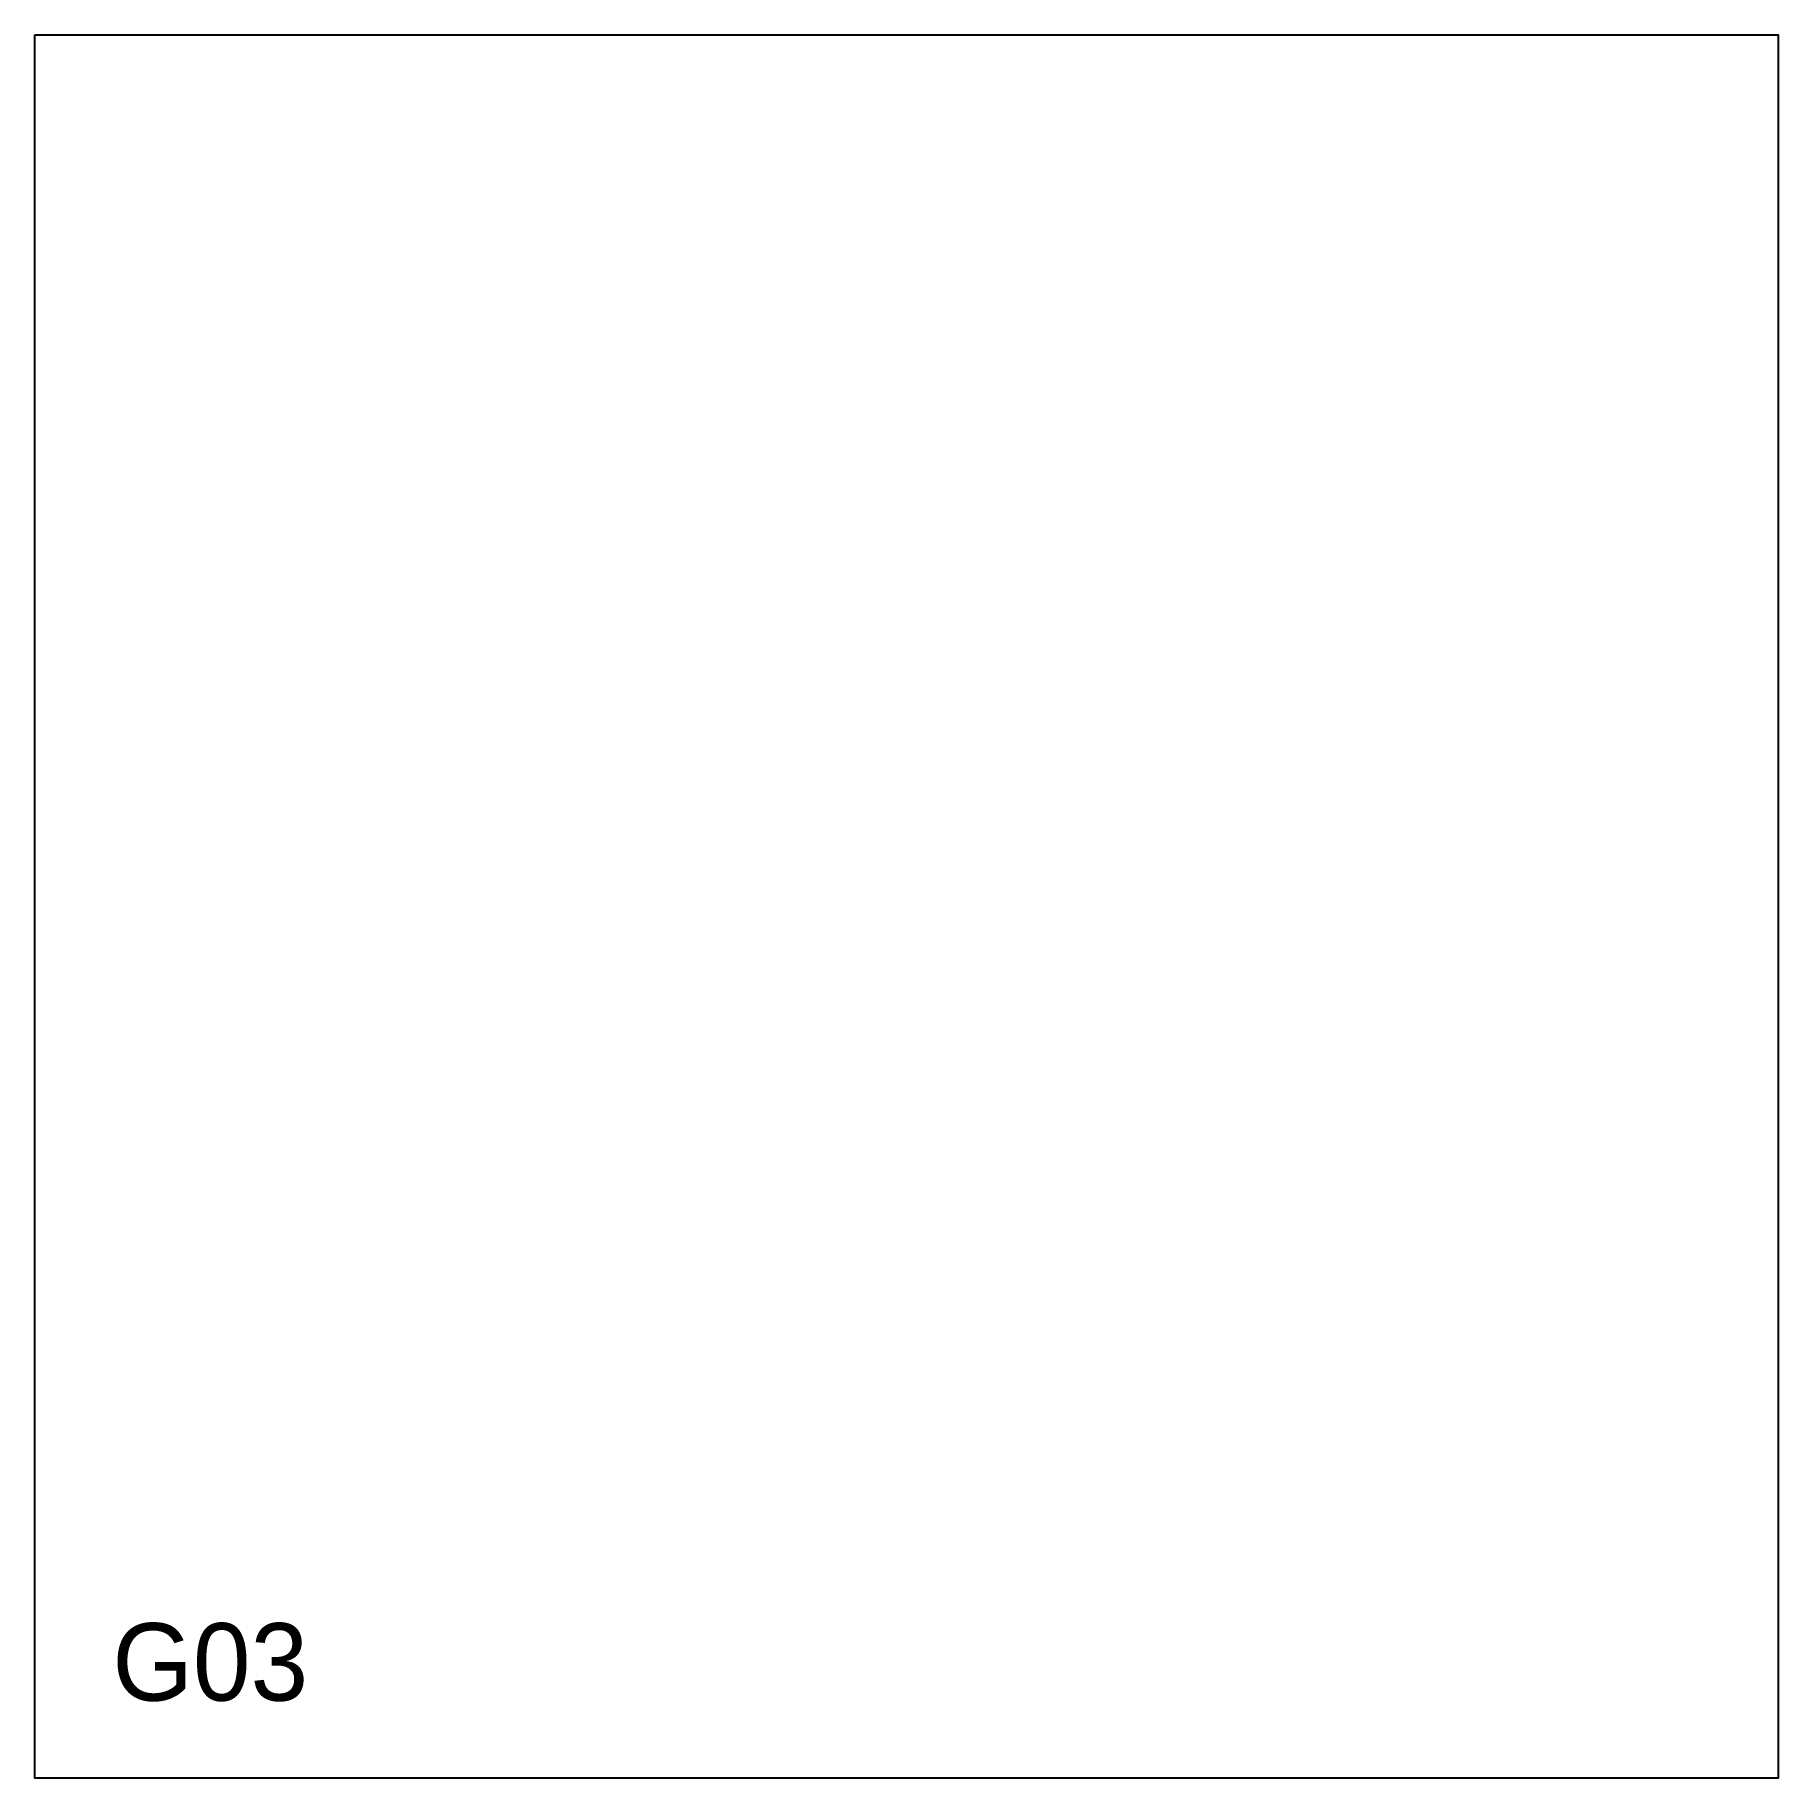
# Model space of a CAD drawing. Header units: millimetres. Extents: x 0 to 900, y 0 to 900.
import ezdxf

# ---------------------------------------------------------------- set-up
doc = ezdxf.new("R2010")
doc.units = ezdxf.units.MM
doc.layers.add('CUT', color=1, linetype='Continuous')
doc.layers.add('ID', color=3, linetype='Continuous')

msp = doc.modelspace()

# ---------------------------------------------------------------- linework, layer by layer
at = {"layer": 'CUT'}
msp.add_lwpolyline([(0, 900), (900, 900), (900, 0), (0, 0), (0, 900)], close=True, dxfattribs=at)

# ---------------------------------------------------------------- texts
at = {"layer": 'ID'}
msp.add_text('G03', height=40, dxfattribs=at).set_placement((40, 40))

doc.saveas('drawing.dxf')
